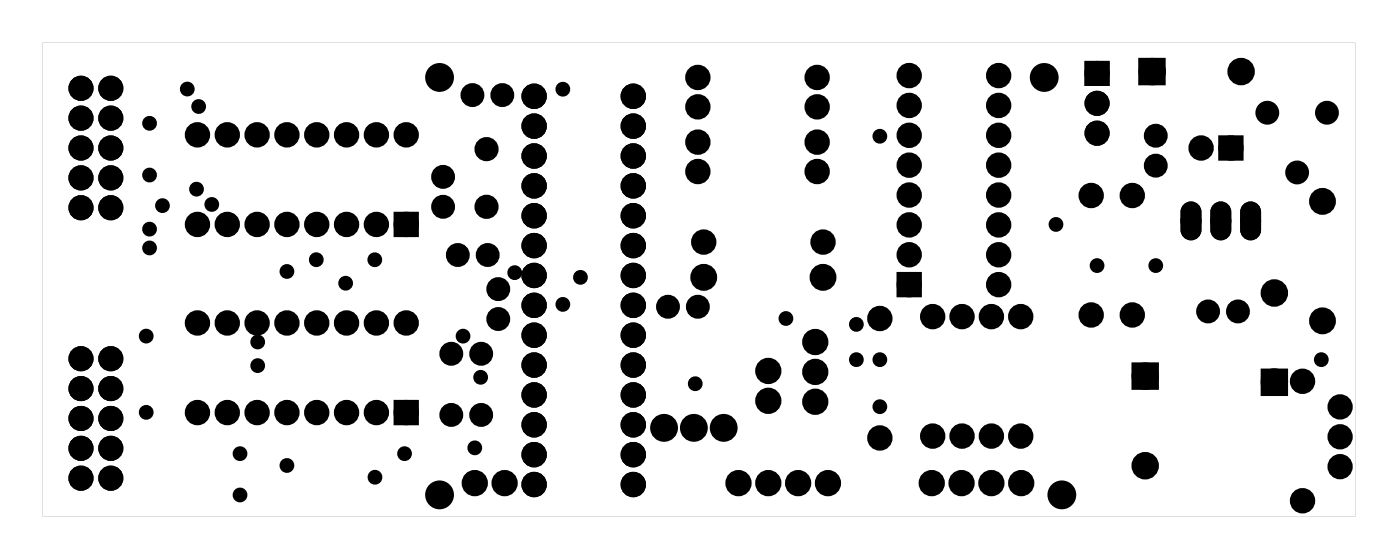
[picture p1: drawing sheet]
<svg xmlns="http://www.w3.org/2000/svg" width="119mm" height="48mm" viewBox="0 0 119 48" stroke-linecap="round" stroke-linejoin="round" font-family="sans-serif">
<g fill="#000">
<path d="M33.9 18.4h1.4v1.4h-1.4zM97.3 5.3h1.6v1.6h-1.6zM104.1 11.9h1.4v1.4h-1.4zM33.9 34.4h1.4v1.4h-1.4zM76.7 23.5h1.4v1.4h-1.4zM96.8 31.2h1.5v1.6h-1.5zM107.8 31.7h1.5v1.6h-1.5z"/>
<path d="M92.5 5.3v1.9h1.9v-1.9zM92.9 6.2a.5 .5 0 0 1 1 0 .5 .5 0 0 1-1 0z"/>
<path d="M92.5 5.3v1.9h1.9v-1.9zM92.9 6.2a.5 .5 0 0 1 1 0 .5 .5 0 0 1-1 0z"/>
<path d="M3.6 3.6v40.3h111.8v-40.3zM3.6 3.6h111.8v40.3h-111.8z"/>
<path d="M100.9 17.5l-.2 .5v1.5a.76 .76 0 0 0 .7 .8 .76 .76 0 0 0 .8-.8v-1.5a.76 .76 0 0 0-.5-.7 .76 .76 0 0 0-.8 .2zM100.9 18.8a.51 .51 0 0 1 1 0 .51 .51 0 0 1-1 0z"/>
<path d="M100.9 17.5l-.2 .5v1.5a.76 .76 0 0 0 .7 .8 .76 .76 0 0 0 .8-.8v-1.5a.76 .76 0 0 0-.5-.7 .76 .76 0 0 0-.8 .2zM100.9 18.8a.51 .51 0 0 1 1 0 .51 .51 0 0 1-1 0z"/>
<path d="M103.4 17.5l-.2 .5v1.5a.76 .76 0 0 0 .8 .8 .76 .76 0 0 0 .7-.8v-1.5a.76 .76 0 0 0-.4-.7 .76 .76 0 0 0-.9 .2zM103.5 18.8a.51 .51 0 0 1 1 0 .51 .51 0 0 1-1 0z"/>
<path d="M103.4 17.5l-.2 .5v1.5a.76 .76 0 0 0 .8 .8 .76 .76 0 0 0 .7-.8v-1.5a.76 .76 0 0 0-.4-.7 .76 .76 0 0 0-.9 .2zM103.5 18.8a.51 .51 0 0 1 1 0 .51 .51 0 0 1-1 0z"/>
<path d="M106 17.5l-.2 .5v1.5a.76 .76 0 0 0 .7 .8 .76 .76 0 0 0 .8-.8v-1.5a.76 .76 0 0 0-.5-.7 .76 .76 0 0 0-.8 .2zM106 18.8a.51 .51 0 0 1 1 0 .51 .51 0 0 1-1 0z"/>
<path d="M106 17.5l-.2 .5v1.5a.76 .76 0 0 0 .7 .8 .76 .76 0 0 0 .8-.8v-1.5a.76 .76 0 0 0-.5-.7 .76 .76 0 0 0-.8 .2zM106 18.8a.51 .51 0 0 1 1 0 .51 .51 0 0 1-1 0z"/>
<circle cx="107.9" cy="9.6" r=".64"/>
<circle cx="110.5" cy="14.7" r=".64"/>
<circle cx="113" cy="9.6" r=".64"/>
</g>
<g fill="#000">
<circle cx="6.9" cy="15.1" r=".72"/>
<circle cx="6.9" cy="12.6" r=".72"/>
<circle cx="6.9" cy="10" r=".72"/>
<circle cx="6.9" cy="17.7" r=".72"/>
<circle cx="6.9" cy="7.5" r=".72"/>
<circle cx="9.4" cy="15.1" r=".72"/>
<circle cx="9.4" cy="10" r=".72"/>
<circle cx="9.4" cy="12.6" r=".72"/>
<circle cx="9.4" cy="17.7" r=".72"/>
<circle cx="9.4" cy="7.5" r=".72"/>
<circle cx="12.7" cy="19.5" r=".35"/>
<circle cx="12.7" cy="14.9" r=".35"/>
<circle cx="12.7" cy="10.5" r=".35"/>
<circle cx="13.8" cy="17.5" r=".35"/>
<circle cx="16" cy="7.6" r=".35"/>
<circle cx="16.7" cy="16.1" r=".35"/>
<circle cx="16.8" cy="19.1" r=".7"/>
<circle cx="16.8" cy="11.5" r=".7"/>
<circle cx="16.9" cy="9.1" r=".35"/>
<circle cx="18" cy="17.4" r=".35"/>
<circle cx="19.4" cy="19.1" r=".7"/>
<circle cx="19.4" cy="11.5" r=".7"/>
<circle cx="21.9" cy="19.1" r=".7"/>
<circle cx="21.9" cy="11.5" r=".7"/>
<circle cx="24.4" cy="19.1" r=".7"/>
<circle cx="24.4" cy="11.5" r=".7"/>
<circle cx="27" cy="19.1" r=".7"/>
<circle cx="27" cy="11.5" r=".7"/>
<circle cx="29.5" cy="19.1" r=".7"/>
<circle cx="29.5" cy="11.5" r=".7"/>
<circle cx="32.1" cy="19.1" r=".7"/>
<circle cx="32.1" cy="11.5" r=".7"/>
<circle cx="34.6" cy="19.1" r=".7"/>
<circle cx="34.6" cy="11.5" r=".7"/>
<circle cx="37.4" cy="6.6" r="1.1"/>
<circle cx="37.7" cy="15" r=".64"/>
<circle cx="37.7" cy="17.6" r=".64"/>
<circle cx="40.2" cy="8.1" r=".64"/>
<circle cx="41.4" cy="17.6" r=".65"/>
<circle cx="41.4" cy="12.7" r=".65"/>
<circle cx="42.8" cy="8.1" r=".64"/>
<circle cx="45.5" cy="15.8" r=".69"/>
<circle cx="45.5" cy="13.3" r=".69"/>
<circle cx="45.5" cy="18.3" r=".69"/>
<circle cx="45.5" cy="8.2" r=".69"/>
<circle cx="45.5" cy="10.7" r=".69"/>
<circle cx="47.9" cy="7.6" r=".35"/>
<circle cx="53.9" cy="15.8" r=".69"/>
<circle cx="53.9" cy="13.3" r=".69"/>
<circle cx="53.9" cy="18.3" r=".69"/>
<circle cx="53.9" cy="8.2" r=".69"/>
<circle cx="53.9" cy="10.7" r=".69"/>
<circle cx="59.4" cy="14.6" r=".7"/>
<circle cx="59.4" cy="6.6" r=".7"/>
<circle cx="59.4" cy="9.1" r=".7"/>
<circle cx="59.4" cy="12.1" r=".7"/>
<circle cx="69.6" cy="14.6" r=".7"/>
<circle cx="69.6" cy="6.6" r=".7"/>
<circle cx="69.6" cy="9.1" r=".7"/>
<circle cx="69.6" cy="12.1" r=".7"/>
<circle cx="74.9" cy="11.6" r=".35"/>
<circle cx="77.4" cy="19.1" r=".7"/>
<circle cx="77.4" cy="14" r=".7"/>
<circle cx="77.4" cy="6.4" r=".7"/>
<circle cx="77.4" cy="9" r=".7"/>
<circle cx="77.4" cy="11.5" r=".7"/>
<circle cx="77.4" cy="16.6" r=".7"/>
<circle cx="85.1" cy="19.1" r=".7"/>
<circle cx="85.1" cy="14" r=".7"/>
<circle cx="85.1" cy="6.4" r=".7"/>
<circle cx="85.1" cy="9" r=".7"/>
<circle cx="85.1" cy="11.5" r=".7"/>
<circle cx="85.1" cy="16.6" r=".7"/>
<circle cx="88.9" cy="6.6" r="1.1"/>
<circle cx="89.9" cy="19.1" r=".35"/>
<circle cx="92.9" cy="16.6" r=".7"/>
<circle cx="93.4" cy="6.2" r=".72"/>
<circle cx="93.4" cy="11.3" r=".72"/>
<circle cx="93.4" cy="8.8" r=".72"/>
<circle cx="96.4" cy="16.6" r=".7"/>
<circle cx="98.1" cy="6.1" r=".79"/>
<circle cx="98.4" cy="11.5" r=".64"/>
<circle cx="98.4" cy="14.1" r=".64"/>
<circle cx="101.4" cy="18.8" r=".64"/>
<circle cx="102.3" cy="12.6" r=".7"/>
<circle cx="104" cy="18.8" r=".64"/>
<circle cx="104.8" cy="12.6" r=".7"/>
<circle cx="105.7" cy="6.1" r=".79"/>
<circle cx="106.5" cy="18.8" r=".64"/>
<circle cx="112.6" cy="17.1" r=".76"/>
<circle cx="6.9" cy="33" r=".72"/>
<circle cx="6.9" cy="30.5" r=".72"/>
<circle cx="6.9" cy="35.6" r=".72"/>
<circle cx="6.9" cy="38.1" r=".72"/>
<circle cx="9.4" cy="33" r=".72"/>
<circle cx="9.4" cy="30.5" r=".72"/>
<circle cx="9.4" cy="35.6" r=".72"/>
<circle cx="9.4" cy="38.1" r=".72"/>
<circle cx="12.5" cy="35.1" r=".35"/>
<circle cx="12.5" cy="28.6" r=".35"/>
<circle cx="12.7" cy="21.1" r=".35"/>
<circle cx="16.8" cy="35.1" r=".7"/>
<circle cx="16.8" cy="27.5" r=".7"/>
<circle cx="19.4" cy="35.1" r=".7"/>
<circle cx="19.4" cy="27.5" r=".7"/>
<circle cx="20.4" cy="38.6" r=".35"/>
<circle cx="21.9" cy="35.1" r=".7"/>
<circle cx="21.9" cy="27.5" r=".7"/>
<circle cx="21.9" cy="29.1" r=".35"/>
<circle cx="21.9" cy="31.1" r=".35"/>
<circle cx="24.4" cy="39.6" r=".35"/>
<circle cx="24.4" cy="23.1" r=".35"/>
<circle cx="24.4" cy="35.1" r=".7"/>
<circle cx="24.4" cy="27.5" r=".7"/>
<circle cx="26.9" cy="22.1" r=".35"/>
<circle cx="27" cy="35.1" r=".7"/>
<circle cx="27" cy="27.5" r=".7"/>
<circle cx="29.4" cy="24.1" r=".35"/>
<circle cx="29.5" cy="35.1" r=".7"/>
<circle cx="29.5" cy="27.5" r=".7"/>
<circle cx="31.9" cy="22.1" r=".35"/>
<circle cx="32.1" cy="35.1" r=".7"/>
<circle cx="32.1" cy="27.5" r=".7"/>
<circle cx="34.5" cy="38.6" r=".35"/>
<circle cx="34.6" cy="35.1" r=".7"/>
<circle cx="34.6" cy="27.5" r=".7"/>
<circle cx="38.4" cy="35.3" r=".64"/>
<circle cx="38.4" cy="30.1" r=".64"/>
<circle cx="39" cy="21.7" r=".64"/>
<circle cx="39.4" cy="28.6" r=".35"/>
<circle cx="40.4" cy="38.1" r=".35"/>
<circle cx="40.9" cy="32.1" r=".35"/>
<circle cx="41" cy="35.3" r=".64"/>
<circle cx="41" cy="30.1" r=".64"/>
<circle cx="41.5" cy="21.7" r=".64"/>
<circle cx="42.4" cy="24.6" r=".64"/>
<circle cx="42.4" cy="27.1" r=".64"/>
<circle cx="43.8" cy="23.2" r=".35"/>
<circle cx="45.5" cy="28.5" r=".69"/>
<circle cx="45.5" cy="31" r=".69"/>
<circle cx="45.5" cy="23.4" r=".69"/>
<circle cx="45.5" cy="36.1" r=".69"/>
<circle cx="45.5" cy="20.9" r=".69"/>
<circle cx="45.5" cy="38.7" r=".69"/>
<circle cx="45.5" cy="26" r=".69"/>
<circle cx="45.5" cy="33.6" r=".69"/>
<circle cx="47.9" cy="25.9" r=".35"/>
<circle cx="49.4" cy="23.6" r=".35"/>
<circle cx="53.9" cy="28.5" r=".69"/>
<circle cx="53.9" cy="31" r=".69"/>
<circle cx="53.9" cy="23.4" r=".69"/>
<circle cx="53.9" cy="26" r=".69"/>
<circle cx="53.9" cy="33.6" r=".69"/>
<circle cx="53.9" cy="36.1" r=".69"/>
<circle cx="53.9" cy="20.9" r=".69"/>
<circle cx="53.9" cy="38.7" r=".69"/>
<circle cx="56.6" cy="36.4" r=".8"/>
<circle cx="56.9" cy="26.1" r=".64"/>
<circle cx="59.1" cy="36.4" r=".8"/>
<circle cx="59.2" cy="32.6" r=".35"/>
<circle cx="59.4" cy="26.1" r=".64"/>
<circle cx="59.9" cy="23.6" r=".76"/>
<circle cx="59.9" cy="20.6" r=".7"/>
<circle cx="61.6" cy="36.4" r=".8"/>
<circle cx="65.4" cy="34.1" r=".74"/>
<circle cx="65.4" cy="31.5" r=".74"/>
<circle cx="66.9" cy="27.1" r=".35"/>
<circle cx="69.4" cy="34.2" r=".74"/>
<circle cx="69.4" cy="29.1" r=".74"/>
<circle cx="69.4" cy="31.6" r=".74"/>
<circle cx="70.1" cy="23.6" r=".76"/>
<circle cx="70.1" cy="20.6" r=".7"/>
<circle cx="72.9" cy="30.6" r=".35"/>
<circle cx="72.9" cy="27.6" r=".35"/>
<circle cx="74.9" cy="34.6" r=".35"/>
<circle cx="74.9" cy="30.6" r=".35"/>
<circle cx="74.9" cy="37.2" r=".7"/>
<circle cx="74.9" cy="27.1" r=".7"/>
<circle cx="77.4" cy="21.7" r=".7"/>
<circle cx="77.4" cy="24.2" r=".7"/>
<circle cx="79.4" cy="37.1" r=".7"/>
<circle cx="79.4" cy="26.9" r=".7"/>
<circle cx="81.9" cy="37.1" r=".7"/>
<circle cx="81.9" cy="26.9" r=".7"/>
<circle cx="84.4" cy="37.1" r=".7"/>
<circle cx="84.4" cy="26.9" r=".7"/>
<circle cx="85.1" cy="21.7" r=".7"/>
<circle cx="85.1" cy="24.2" r=".7"/>
<circle cx="86.9" cy="37.1" r=".7"/>
<circle cx="86.9" cy="26.9" r=".7"/>
<circle cx="92.9" cy="26.8" r=".7"/>
<circle cx="93.4" cy="22.6" r=".35"/>
<circle cx="96.4" cy="26.8" r=".7"/>
<circle cx="97.5" cy="32" r=".79"/>
<circle cx="97.5" cy="39.6" r=".79"/>
<circle cx="98.4" cy="22.6" r=".35"/>
<circle cx="102.9" cy="26.5" r=".64"/>
<circle cx="105.4" cy="26.5" r=".64"/>
<circle cx="108.5" cy="24.9" r=".79"/>
<circle cx="108.5" cy="32.5" r=".79"/>
<circle cx="110.9" cy="32.4" r=".7"/>
<circle cx="112.5" cy="30.6" r=".35"/>
<circle cx="112.6" cy="27.3" r=".76"/>
<circle cx="114.1" cy="37.1" r=".74"/>
<circle cx="114.1" cy="39.7" r=".74"/>
<circle cx="114.1" cy="34.6" r=".74"/>
<circle cx="6.9" cy="40.7" r=".72"/>
<circle cx="9.4" cy="40.7" r=".72"/>
<circle cx="20.4" cy="42.1" r=".35"/>
<circle cx="31.9" cy="40.6" r=".35"/>
<circle cx="37.4" cy="42.1" r="1.1"/>
<circle cx="40.4" cy="41.1" r=".74"/>
<circle cx="43" cy="41.1" r=".74"/>
<circle cx="45.5" cy="41.2" r=".69"/>
<circle cx="53.9" cy="41.2" r=".69"/>
<circle cx="62.9" cy="41.1" r=".74"/>
<circle cx="65.4" cy="41.1" r=".74"/>
<circle cx="68" cy="41.1" r=".74"/>
<circle cx="70.5" cy="41.1" r=".74"/>
<circle cx="79.4" cy="41.1" r=".74"/>
<circle cx="81.9" cy="41.1" r=".74"/>
<circle cx="84.4" cy="41.1" r=".74"/>
<circle cx="87" cy="41.1" r=".74"/>
<circle cx="90.4" cy="42.1" r="1.1"/>
<circle cx="110.9" cy="42.6" r=".7"/>
</g>
<g fill="none" stroke="#000" stroke-width=".69" stroke-linecap="butt">
<circle cx="6.9" cy="17.7" r=".72"/>
<circle cx="6.9" cy="10" r=".72"/>
<circle cx="6.9" cy="15.1" r=".72"/>
<circle cx="6.9" cy="12.6" r=".72"/>
<circle cx="6.9" cy="7.5" r=".72"/>
<circle cx="9.4" cy="17.7" r=".72"/>
<circle cx="9.4" cy="10" r=".72"/>
<circle cx="9.4" cy="12.6" r=".72"/>
<circle cx="9.4" cy="15.1" r=".72"/>
<circle cx="9.4" cy="7.5" r=".72"/>
<circle cx="93.4" cy="8.8" r=".72"/>
<circle cx="93.4" cy="6.2" r=".72"/>
<circle cx="93.4" cy="11.3" r=".72"/>
<circle cx="6.9" cy="33" r=".72"/>
<circle cx="6.9" cy="38.1" r=".72"/>
<circle cx="6.9" cy="35.6" r=".72"/>
<circle cx="6.9" cy="30.5" r=".72"/>
<circle cx="9.4" cy="33" r=".72"/>
<circle cx="9.4" cy="35.6" r=".72"/>
<circle cx="9.4" cy="38.1" r=".72"/>
<circle cx="9.4" cy="30.5" r=".72"/>
<circle cx="6.9" cy="40.7" r=".72"/>
<circle cx="9.4" cy="40.7" r=".72"/>
</g>
<g fill="none" stroke="#000" stroke-width=".55">
<circle cx="12.7" cy="14.9" r=".35"/>
<circle cx="12.7" cy="10.5" r=".35"/>
<circle cx="12.7" cy="19.5" r=".35"/>
<circle cx="13.8" cy="17.5" r=".35"/>
<circle cx="16" cy="7.6" r=".35"/>
<circle cx="16.7" cy="16.1" r=".35"/>
<circle cx="16.9" cy="9.1" r=".35"/>
<circle cx="18" cy="17.4" r=".35"/>
<circle cx="47.9" cy="7.6" r=".35"/>
<circle cx="74.9" cy="11.6" r=".35"/>
<circle cx="89.9" cy="19.1" r=".35"/>
<circle cx="12.5" cy="28.6" r=".35"/>
<circle cx="12.5" cy="35.1" r=".35"/>
<circle cx="12.7" cy="21.1" r=".35"/>
<circle cx="20.4" cy="38.6" r=".35"/>
<circle cx="21.9" cy="29.1" r=".35"/>
<circle cx="21.9" cy="31.1" r=".35"/>
<circle cx="24.4" cy="39.6" r=".35"/>
<circle cx="24.4" cy="23.1" r=".35"/>
<circle cx="26.9" cy="22.1" r=".35"/>
<circle cx="29.4" cy="24.1" r=".35"/>
<circle cx="31.9" cy="22.1" r=".35"/>
<circle cx="34.5" cy="38.6" r=".35"/>
<circle cx="39.4" cy="28.6" r=".35"/>
<circle cx="40.4" cy="38.1" r=".35"/>
<circle cx="40.9" cy="32.1" r=".35"/>
<circle cx="43.8" cy="23.2" r=".35"/>
<circle cx="47.9" cy="25.9" r=".35"/>
<circle cx="49.4" cy="23.6" r=".35"/>
<circle cx="59.2" cy="32.6" r=".35"/>
<circle cx="66.9" cy="27.1" r=".35"/>
<circle cx="72.9" cy="30.6" r=".35"/>
<circle cx="72.9" cy="27.6" r=".35"/>
<circle cx="74.9" cy="34.6" r=".35"/>
<circle cx="74.9" cy="30.6" r=".35"/>
<circle cx="93.4" cy="22.6" r=".35"/>
<circle cx="98.4" cy="22.6" r=".35"/>
<circle cx="112.5" cy="30.6" r=".35"/>
<circle cx="20.4" cy="42.1" r=".35"/>
<circle cx="31.9" cy="40.6" r=".35"/>
</g>
<g fill="none" stroke="#000" stroke-width=".75" stroke-linecap="butt">
<circle cx="41.4" cy="17.6" r=".65"/>
<circle cx="41.4" cy="12.7" r=".65"/>
</g>
<g fill="none" stroke="#000" stroke-width=".76" stroke-linecap="butt">
<path d="M33.9 18.4h1.4v1.4h-1.4zM97.3 5.3h1.6v1.6h-1.6zM104.1 11.9h1.4v1.4h-1.4zM33.9 34.4h1.4v1.4h-1.4zM76.7 23.5h1.4v1.4h-1.4zM96.8 31.2h1.5v1.6h-1.5zM107.8 31.7h1.5v1.6h-1.5z"/>
<circle cx="16.8" cy="19.1" r=".7"/>
<circle cx="16.8" cy="11.5" r=".7"/>
<circle cx="19.4" cy="19.1" r=".7"/>
<circle cx="19.4" cy="11.5" r=".7"/>
<circle cx="21.9" cy="19.1" r=".7"/>
<circle cx="21.9" cy="11.5" r=".7"/>
<circle cx="24.4" cy="19.1" r=".7"/>
<circle cx="24.4" cy="11.5" r=".7"/>
<circle cx="27" cy="19.1" r=".7"/>
<circle cx="27" cy="11.5" r=".7"/>
<circle cx="29.5" cy="19.1" r=".7"/>
<circle cx="29.5" cy="11.5" r=".7"/>
<circle cx="32.1" cy="19.1" r=".7"/>
<circle cx="32.1" cy="11.5" r=".7"/>
<circle cx="34.6" cy="19.1" r=".7"/>
<circle cx="34.6" cy="11.5" r=".7"/>
<circle cx="37.7" cy="17.6" r=".64"/>
<circle cx="37.7" cy="15" r=".64"/>
<circle cx="40.2" cy="8.1" r=".64"/>
<circle cx="42.8" cy="8.1" r=".64"/>
<circle cx="59.4" cy="12.1" r=".7"/>
<circle cx="59.4" cy="6.6" r=".7"/>
<circle cx="59.4" cy="14.6" r=".7"/>
<circle cx="59.4" cy="9.1" r=".7"/>
<circle cx="69.6" cy="14.6" r=".7"/>
<circle cx="69.6" cy="9.1" r=".7"/>
<circle cx="69.6" cy="6.6" r=".7"/>
<circle cx="69.6" cy="12.1" r=".7"/>
<circle cx="77.4" cy="6.4" r=".7"/>
<circle cx="77.4" cy="19.1" r=".7"/>
<circle cx="77.4" cy="16.6" r=".7"/>
<circle cx="77.4" cy="9" r=".7"/>
<circle cx="77.4" cy="14" r=".7"/>
<circle cx="77.4" cy="11.5" r=".7"/>
<circle cx="85.1" cy="14" r=".7"/>
<circle cx="85.1" cy="11.5" r=".7"/>
<circle cx="85.1" cy="9" r=".7"/>
<circle cx="85.1" cy="6.4" r=".7"/>
<circle cx="85.1" cy="16.6" r=".7"/>
<circle cx="85.1" cy="19.1" r=".7"/>
<circle cx="92.9" cy="16.6" r=".7"/>
<circle cx="96.4" cy="16.6" r=".7"/>
<circle cx="98.1" cy="6.1" r=".79"/>
<circle cx="98.4" cy="14.1" r=".64"/>
<circle cx="98.4" cy="11.5" r=".64"/>
<circle cx="102.3" cy="12.6" r=".7"/>
<circle cx="104.8" cy="12.6" r=".7"/>
<circle cx="105.7" cy="6.1" r=".79"/>
<circle cx="112.6" cy="17.1" r=".76"/>
<circle cx="16.8" cy="35.1" r=".7"/>
<circle cx="16.8" cy="27.5" r=".7"/>
<circle cx="19.4" cy="35.1" r=".7"/>
<circle cx="19.4" cy="27.5" r=".7"/>
<circle cx="21.9" cy="35.1" r=".7"/>
<circle cx="21.9" cy="27.5" r=".7"/>
<circle cx="24.4" cy="35.1" r=".7"/>
<circle cx="24.4" cy="27.5" r=".7"/>
<circle cx="27" cy="35.1" r=".7"/>
<circle cx="27" cy="27.5" r=".7"/>
<circle cx="29.5" cy="35.1" r=".7"/>
<circle cx="29.5" cy="27.5" r=".7"/>
<circle cx="32.1" cy="35.1" r=".7"/>
<circle cx="32.1" cy="27.5" r=".7"/>
<circle cx="34.6" cy="35.1" r=".7"/>
<circle cx="34.6" cy="27.5" r=".7"/>
<circle cx="38.4" cy="35.3" r=".64"/>
<circle cx="38.4" cy="30.1" r=".64"/>
<circle cx="39" cy="21.7" r=".64"/>
<circle cx="41" cy="35.3" r=".64"/>
<circle cx="41" cy="30.1" r=".64"/>
<circle cx="41.5" cy="21.7" r=".64"/>
<circle cx="42.4" cy="27.1" r=".64"/>
<circle cx="42.4" cy="24.6" r=".64"/>
<circle cx="56.6" cy="36.4" r=".8"/>
<circle cx="56.9" cy="26.1" r=".64"/>
<circle cx="59.1" cy="36.4" r=".8"/>
<circle cx="59.4" cy="26.1" r=".64"/>
<circle cx="59.9" cy="23.6" r=".76"/>
<circle cx="59.9" cy="20.6" r=".7"/>
<circle cx="61.6" cy="36.4" r=".8"/>
<circle cx="65.4" cy="31.5" r=".74"/>
<circle cx="65.4" cy="34.1" r=".74"/>
<circle cx="69.4" cy="34.2" r=".74"/>
<circle cx="69.4" cy="29.1" r=".74"/>
<circle cx="69.4" cy="31.6" r=".74"/>
<circle cx="70.1" cy="23.6" r=".76"/>
<circle cx="70.1" cy="20.6" r=".7"/>
<circle cx="74.9" cy="37.2" r=".7"/>
<circle cx="74.9" cy="27.1" r=".7"/>
<circle cx="77.4" cy="21.7" r=".7"/>
<circle cx="77.4" cy="24.2" r=".7"/>
<circle cx="79.4" cy="37.1" r=".7"/>
<circle cx="79.4" cy="26.9" r=".7"/>
<circle cx="81.9" cy="37.1" r=".7"/>
<circle cx="81.9" cy="26.9" r=".7"/>
<circle cx="84.4" cy="37.1" r=".7"/>
<circle cx="84.4" cy="26.9" r=".7"/>
<circle cx="85.1" cy="21.7" r=".7"/>
<circle cx="85.1" cy="24.2" r=".7"/>
<circle cx="86.9" cy="37.1" r=".7"/>
<circle cx="86.9" cy="26.9" r=".7"/>
<circle cx="92.9" cy="26.8" r=".7"/>
<circle cx="96.4" cy="26.8" r=".7"/>
<circle cx="97.5" cy="39.6" r=".79"/>
<circle cx="97.5" cy="32" r=".79"/>
<circle cx="102.9" cy="26.5" r=".64"/>
<circle cx="105.4" cy="26.5" r=".64"/>
<circle cx="108.5" cy="32.5" r=".79"/>
<circle cx="108.5" cy="24.9" r=".79"/>
<circle cx="110.9" cy="32.4" r=".7"/>
<circle cx="112.6" cy="27.3" r=".76"/>
<circle cx="40.4" cy="41.1" r=".74"/>
<circle cx="43" cy="41.1" r=".74"/>
<circle cx="62.9" cy="41.1" r=".74"/>
<circle cx="65.4" cy="41.1" r=".74"/>
<circle cx="68" cy="41.1" r=".74"/>
<circle cx="70.5" cy="41.1" r=".74"/>
<circle cx="79.4" cy="41.1" r=".74"/>
<circle cx="81.9" cy="41.1" r=".74"/>
<circle cx="84.4" cy="41.1" r=".74"/>
<circle cx="87" cy="41.1" r=".74"/>
<circle cx="110.9" cy="42.6" r=".7"/>
</g>
<g fill="none" stroke="#000" stroke-width=".25">
<path d="M27 11.5h.1M85.1 16.6h.1M85.1 14h.1M92.5 5.3h1.9v1.9h-1.9zM100.9 17.5a.76 .76 0 0 1 .8-.2 .76 .76 0 0 1 .5 .7v1.5a.76 .76 0 0 1-.8 .8 .76 .76 0 0 1-.7-.8v-1.5zM103.4 17.5a.76 .76 0 0 1 .9-.2 .76 .76 0 0 1 .4 .7v1.5a.76 .76 0 0 1-.7 .8 .76 .76 0 0 1-.8-.8v-1.5zM106 17.5a.76 .76 0 0 1 .8-.2 .76 .76 0 0 1 .5 .7v1.5a.76 .76 0 0 1-.8 .8 .76 .76 0 0 1-.7-.8v-1.5zM27 27.5h.1"/>
<circle cx="37.4" cy="6.6" r="1.1"/>
<circle cx="88.9" cy="6.6" r="1.1"/>
<circle cx="93.4" cy="6.2" r=".5"/>
<circle cx="101.4" cy="18.8" r=".51"/>
<circle cx="104" cy="18.8" r=".51"/>
<circle cx="106.5" cy="18.8" r=".51"/>
<circle cx="37.4" cy="42.1" r="1.1"/>
<circle cx="90.4" cy="42.1" r="1.1"/>
</g>
<g fill="none" stroke="#000" stroke-width=".77" stroke-linecap="butt">
<circle cx="45.5" cy="13.3" r=".69"/>
<circle cx="45.5" cy="18.3" r=".69"/>
<circle cx="45.5" cy="8.2" r=".69"/>
<circle cx="45.5" cy="10.7" r=".69"/>
<circle cx="45.5" cy="15.8" r=".69"/>
<circle cx="53.9" cy="13.3" r=".69"/>
<circle cx="53.9" cy="8.2" r=".69"/>
<circle cx="53.9" cy="10.7" r=".69"/>
<circle cx="53.9" cy="15.8" r=".69"/>
<circle cx="53.9" cy="18.3" r=".69"/>
<circle cx="45.5" cy="20.9" r=".69"/>
<circle cx="45.5" cy="38.7" r=".69"/>
<circle cx="45.5" cy="31" r=".69"/>
<circle cx="45.5" cy="26" r=".69"/>
<circle cx="45.5" cy="23.4" r=".69"/>
<circle cx="45.5" cy="28.5" r=".69"/>
<circle cx="45.5" cy="36.1" r=".69"/>
<circle cx="45.5" cy="33.6" r=".69"/>
<circle cx="53.9" cy="20.9" r=".69"/>
<circle cx="53.9" cy="38.7" r=".69"/>
<circle cx="53.9" cy="28.5" r=".69"/>
<circle cx="53.9" cy="31" r=".69"/>
<circle cx="53.9" cy="23.4" r=".69"/>
<circle cx="53.9" cy="26" r=".69"/>
<circle cx="53.9" cy="33.6" r=".69"/>
<circle cx="53.9" cy="36.1" r=".69"/>
<circle cx="45.5" cy="41.2" r=".69"/>
<circle cx="53.9" cy="41.2" r=".69"/>
</g>
<g fill="none" stroke="#000" stroke-width=".76">
<circle cx="107.9" cy="9.6" r=".64"/>
<circle cx="110.5" cy="14.7" r=".64"/>
<circle cx="113" cy="9.6" r=".64"/>
</g>
<g fill="none" stroke="#000" stroke-width=".51">
<circle cx="101.4" cy="18.8" r=".64"/>
<circle cx="104" cy="18.8" r=".64"/>
<circle cx="106.5" cy="18.8" r=".64"/>
</g>
<g fill="none" stroke="#000" stroke-width=".68" stroke-linecap="butt">
<circle cx="114.1" cy="37.1" r=".74"/>
<circle cx="114.1" cy="34.6" r=".74"/>
<circle cx="114.1" cy="39.7" r=".74"/>
</g>
</svg>
